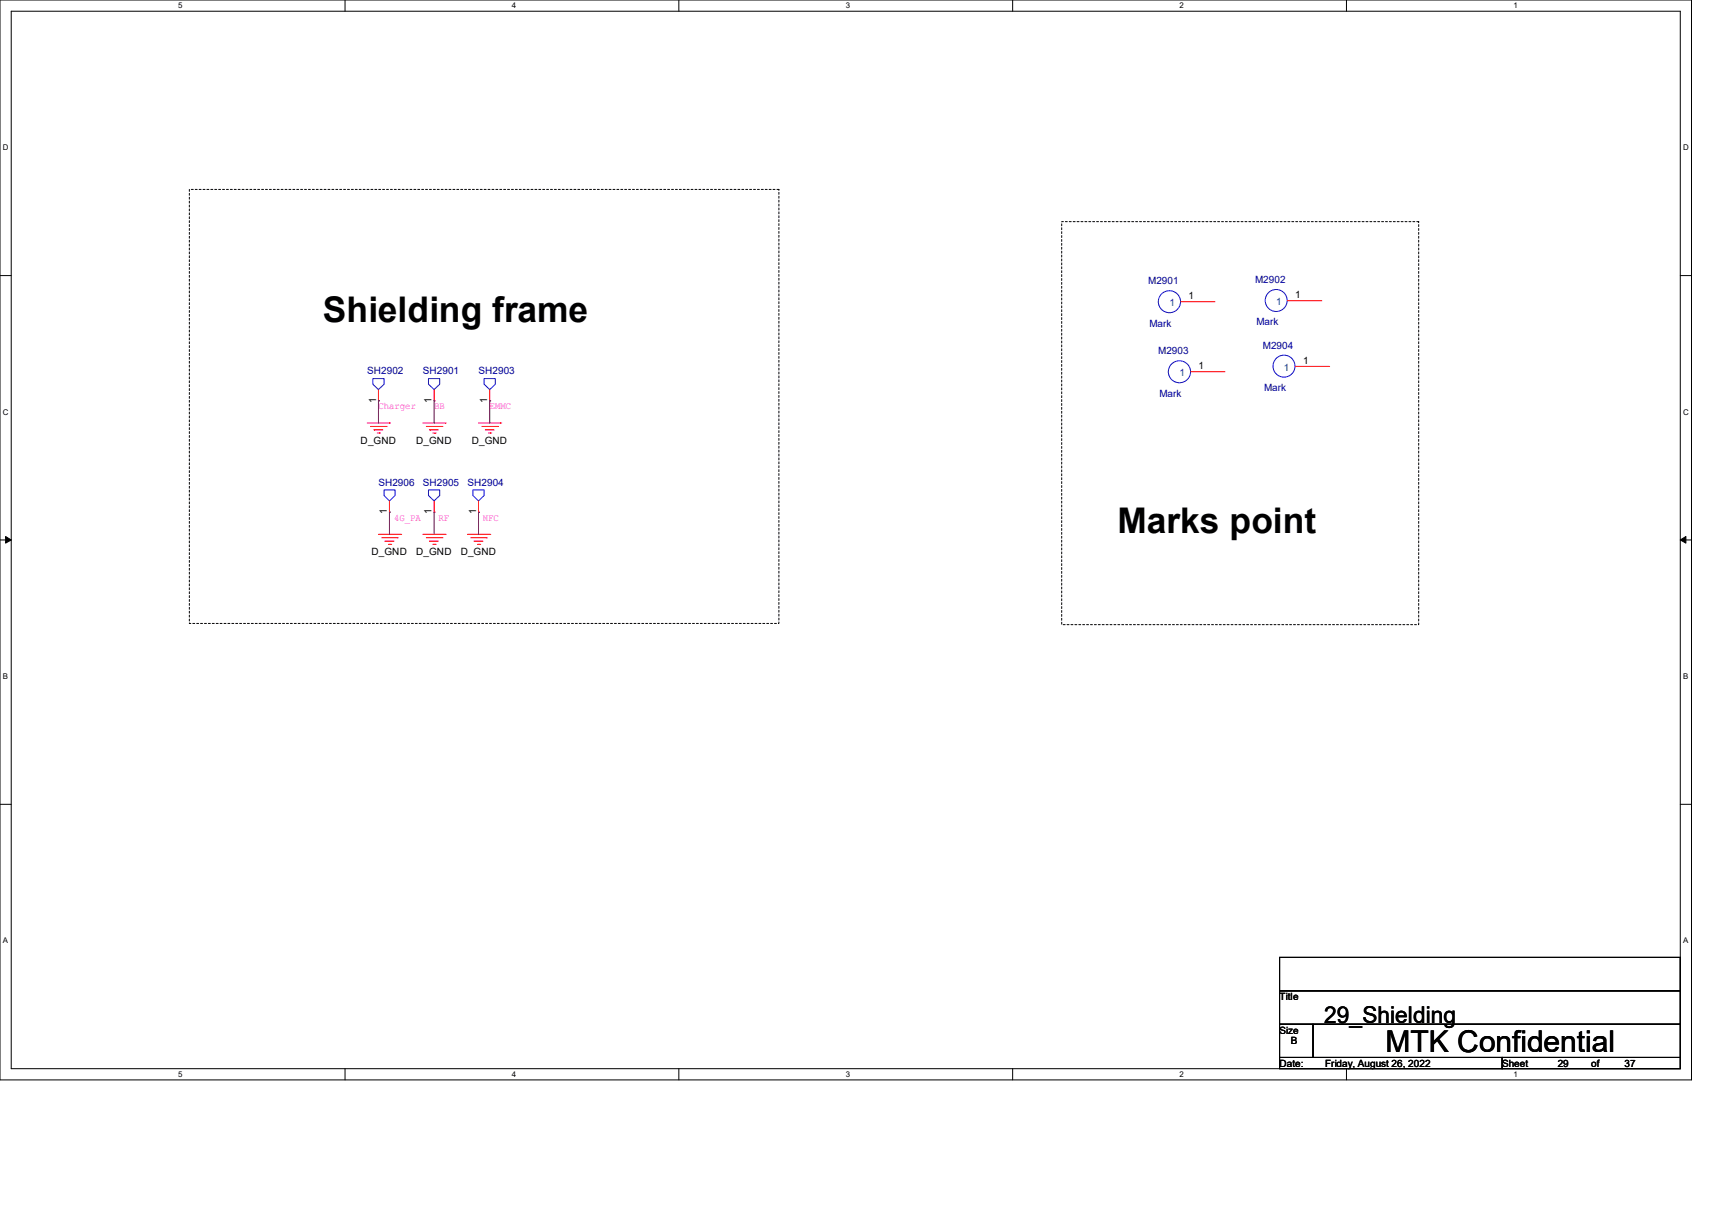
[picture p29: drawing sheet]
<svg xmlns="http://www.w3.org/2000/svg" width="297mm" height="210mm" viewBox="0 0 297 210" stroke-linecap="round" stroke-linejoin="round" font-family="sans-serif">
<defs><g id="words">
<g font-size="6.1">
<text x="56" y="55.9">Shielding frame</text>
<text x="193.8" y="92.4">Marks point</text>
</g>
<text font-size="5.2" x="240.4" y="182.5">MTK Confidential</text>
<text font-size="4" x="229.7" y="177.3">29_Shielding</text>
<g font-size="1.7" fill="#000080">
<text x="199.2" y="49.3">M2901</text>
<text x="217.8" y="49.1">M2902</text>
<text x="199.4" y="56.6">Mark</text>
<text x="218" y="56.4">Mark</text>
<text x="63.7" y="64.9">SH2902</text>
<text x="73.4" y="64.9">SH2901</text>
<text x="83" y="64.9">SH2903</text>
<text x="201" y="61.5">M2903</text>
<text x="219.1" y="60.5">M2904</text>
<text x="201.2" y="68.8">Mark</text>
<text x="219.3" y="67.8">Mark</text>
<text x="65.7" y="84.2">SH2906</text>
<text x="73.4" y="84.2">SH2905</text>
<text x="81.1" y="84.2">SH2904</text>
</g>
<g font-size="1.7" fill="#004080">
<text x="202.9" y="53.1">1</text>
<text x="221.4" y="53">1</text>
<text x="204.6" y="65.3">1</text>
<text x="222.8" y="64.3">1</text>
</g>
<g font-size="1.7">
<text x="206.2" y="51.9">1</text>
<text x="224.7" y="51.7">1</text>
<text x="207.9" y="64">1</text>
<text x="226.1" y="63.1">1</text>
<text x="65.2" y="69.9" transform="rotate(-90 65.2 69.9)">1</text>
<text x="74.9" y="69.9" transform="rotate(-90 74.9 69.9)">1</text>
<text x="84.5" y="69.9" transform="rotate(-90 84.5 69.9)">1</text>
<text x="62.6" y="76.9">D_GND</text>
<text x="72.2" y="76.9">D_GND</text>
<text x="81.9" y="76.9">D_GND</text>
<text x="67.1" y="89.2" transform="rotate(-90 67.1 89.2)">1</text>
<text x="74.9" y="89.2" transform="rotate(-90 74.9 89.2)">1</text>
<text x="82.6" y="89.2" transform="rotate(-90 82.6 89.2)">1</text>
<text x="64.5" y="96.2">D_GND</text>
<text x="72.2" y="96.2">D_GND</text>
<text x="79.9" y="96.2">D_GND</text>
<text x="222" y="173.4">Title</text>
<text x="222" y="179.2">Size</text>
<text x="222" y="185">Date:</text>
<text x="223.9" y="181.1">B</text>
<text x="229.9" y="185">Friday, August 26, 2022</text>
<text x="260.6" y="185">Sheet</text>
<text x="270.2" y="185">29</text>
<text x="276" y="185">of</text>
<text x="281.8" y="185">37</text>
</g>
<g font-size="1.7" fill="#f0f">
<text x="65.7" y="70.9">Charger</text>
<text x="75.3" y="70.9">BB</text>
<text x="85" y="70.9">EMMC</text>
<text x="68.4" y="90.4">4G_PA</text>
<text x="76.1" y="90.4">RF</text>
<text x="83.8" y="90.4">NFC</text>
</g>
<g font-size="1.4">
<text x="30.9" y="1.4">5</text>
<text x="88.8" y="1.4">4</text>
<text x="146.7" y="1.4">3</text>
<text x="204.6" y="1.4">2</text>
<text x="262.6" y="1.4">1</text>
<text x=".5" y="26.1">D</text>
<text x="292" y="26.1">D</text>
<text x=".5" y="71.9">C</text>
<text x="292" y="71.9">C</text>
<text x=".5" y="117.8">B</text>
<text x="292" y="117.8">B</text>
<text x=".5" y="163.6">A</text>
<text x="292" y="163.6">A</text>
<text x="30.9" y="186.8">5</text>
<text x="88.8" y="186.8">4</text>
<text x="146.7" y="186.8">3</text>
<text x="204.6" y="186.8">2</text>
<text x="262.6" y="186.8">1</text>
</g>
</g></defs>
<path d="M0 0h293.5v187.3h-293.5zM1.9 1.9h289.6v183.4h-289.6z" fill="none" stroke="#000" stroke-width=".17"/>
<g fill="#fff">
<path d="M30.9 .2h.8v1.5h-.8z"/>
<path d="M30.9 185.5h.8v1.6h-.8z"/>
</g>
<path d="M59.9 0v1.9M59.9 185.3v2" fill="none" stroke="#000" stroke-width=".17"/>
<g fill="#fff">
<path d="M88.8 .2h.8v1.5h-.8z"/>
<path d="M88.8 185.5h.8v1.6h-.8z"/>
</g>
<path d="M117.8 0v1.9M117.8 185.3v2" fill="none" stroke="#000" stroke-width=".17"/>
<g fill="#fff">
<path d="M146.7 .2h.8v1.5h-.8z"/>
<path d="M146.7 185.5h.8v1.6h-.8z"/>
</g>
<path d="M175.7 0v1.9M175.7 185.3v2" fill="none" stroke="#000" stroke-width=".17"/>
<g fill="#fff">
<path d="M204.6 .2h.8v1.5h-.8z"/>
<path d="M204.6 185.5h.8v1.6h-.8z"/>
</g>
<path d="M233.6 0v1.9M233.6 185.3v2" fill="none" stroke="#000" stroke-width=".17"/>
<g fill="#fff">
<path d="M262.6 .2h.7v1.5h-.7z"/>
<path d="M262.6 185.5h.7v1.6h-.7z"/>
<path d="M.5 24.8h1v1.6h-1z"/>
<path d="M292 24.8h1v1.6h-1z"/>
<path d="M.5 70.7h1v1.5h-1z"/>
<path d="M292 70.7h1v1.5h-1z"/>
</g>
<path d="M0 47.8h1.9M291.5 47.8h2" fill="none" stroke="#000" stroke-width=".17"/>
<g fill="#fff">
<path d="M.5 116.5h.9v1.6h-.9z"/>
<path d="M292 116.5h.9v1.6h-.9z"/>
</g>
<path d="M0 93.6h1.9M291.5 93.6h2" fill="none" stroke="#000" stroke-width=".17"/>
<path d="M1 93l.9 .6-.9 .6zM291.5 93.6l1-.6v1.2z" fill="#000" stroke="#000" stroke-width=".17"/>
<g fill="#fff">
<path d="M.5 162.4h.9v1.5h-.9z"/>
<path d="M292 162.4h.9v1.5h-.9z"/>
</g>
<path d="M0 139.5h1.9M291.5 139.5h2M222 166h69.5v5.8h-69.5zM222 171.8h69.5v5.8h-69.5zM222 177.6h5.8v5.8h-5.8zM227.8 177.6h63.7v5.8h-63.7zM222 183.4h38.6v1.9h-38.6zM260.6 183.4h30.9v1.9h-30.9z" fill="none" stroke="#000" stroke-width=".17"/>
<path d="M32.9 32.9h102.2v75.2h-102.2zM184.2 38.4h61.9v69.9h-61.9z" fill="none" stroke="#000" stroke-width=".17" stroke-dasharray=".3"/>
<g fill="none" stroke="#f00" stroke-width=".17">
<path d="M204.9 52.3h5.7M210.6 52.3h.1M223.4 52.2h5.8M229.2 52.2h.1M63.7 73.4h3.9M64.3 74h2.7M64.9 74.5h.1M64.9 74.5h1.5M65.4 75.1h.4M65.7 69.5h.1M65.7 67.6v1.9M65.8 75.1h.1"/>
<path d="M67 74h.1M67.6 73.4h.1M73.4 73.4h3.8M74 74h2.7M74.5 74.5h.1M74.5 74.5h1.6M75.1 75.1h.4M75.3 69.5h.1M75.3 67.6v1.9M75.5 75.1h.1M76.7 74h.1M77.2 73.4h.1"/>
<path d="M83 73.4h3.9M83.6 74h2.7M84.2 74.5h.1M84.2 74.5h1.5M84.8 75.1h.3M85 69.5h.1M85 67.6v1.9M85.1 75.1h.1M86.3 74h.1M86.9 73.4h.1M206.6 64.5h5.7M212.3 64.5h.1"/>
<path d="M224.7 63.5h5.8M230.5 63.5h.1M65.7 92.7h3.8M66.2 93.3h2.7M66.8 93.9h.1M66.8 93.9h1.6M67.4 94.4h.4M67.6 88.8h.1M67.6 86.9v1.9M67.8 94.4h.1M68.9 93.3h.1M69.5 92.7h.1"/>
<path d="M73.4 92.7h3.8M74 93.3h2.7M74.5 93.9h.1M74.5 93.9h1.6M75.1 94.4h.4M75.3 88.8h.1M75.3 86.9v1.9M75.5 94.4h.1M76.7 93.3h.1M77.2 92.7h.1M81.1 92.7h3.9M81.7 93.3h2.7"/>
<path d="M82.3 93.9h.1M82.3 93.9h1.5M82.8 94.4h.4M83 88.8h.1M83 86.9v1.9M83.2 94.4h.1M84.4 93.3h.1M85 92.7h.1"/>
</g>
<g fill="none" stroke="#00f" stroke-width=".17">
<path d="M64.7 65.7h1.9v.9l-.9 1-1-1zM74.3 65.7h2v.9l-1 1-1-1zM84 65.7h1.9v.9l-.9 1-1-1zM66.6 85h1.9v.9l-.9 1-1-1zM74.3 85h2v.9l-1 1-1-1zM82 85h2v.9l-1 1-1-1z"/>
<circle cx="202.9" cy="52.3" r="1.92"/>
<circle cx="221.4" cy="52.1" r="1.91"/>
<circle cx="204.6" cy="64.5" r="1.92"/>
<circle cx="222.8" cy="63.5" r="1.91"/>
</g>
<path d="M65.7 69.5h.1M65.7 69.5v3.9M75.3 69.5h.1M75.3 69.5v3.9M85 69.5h.1M85 69.5v3.9M67.6 88.8h.1M67.6 88.8v3.9M75.3 88.8h.1M75.3 88.8v3.9M83 88.8h.1M83 88.8v3.9" fill="none" stroke="#800040" stroke-width=".17"/>
<use href="#words"/>
</svg>
